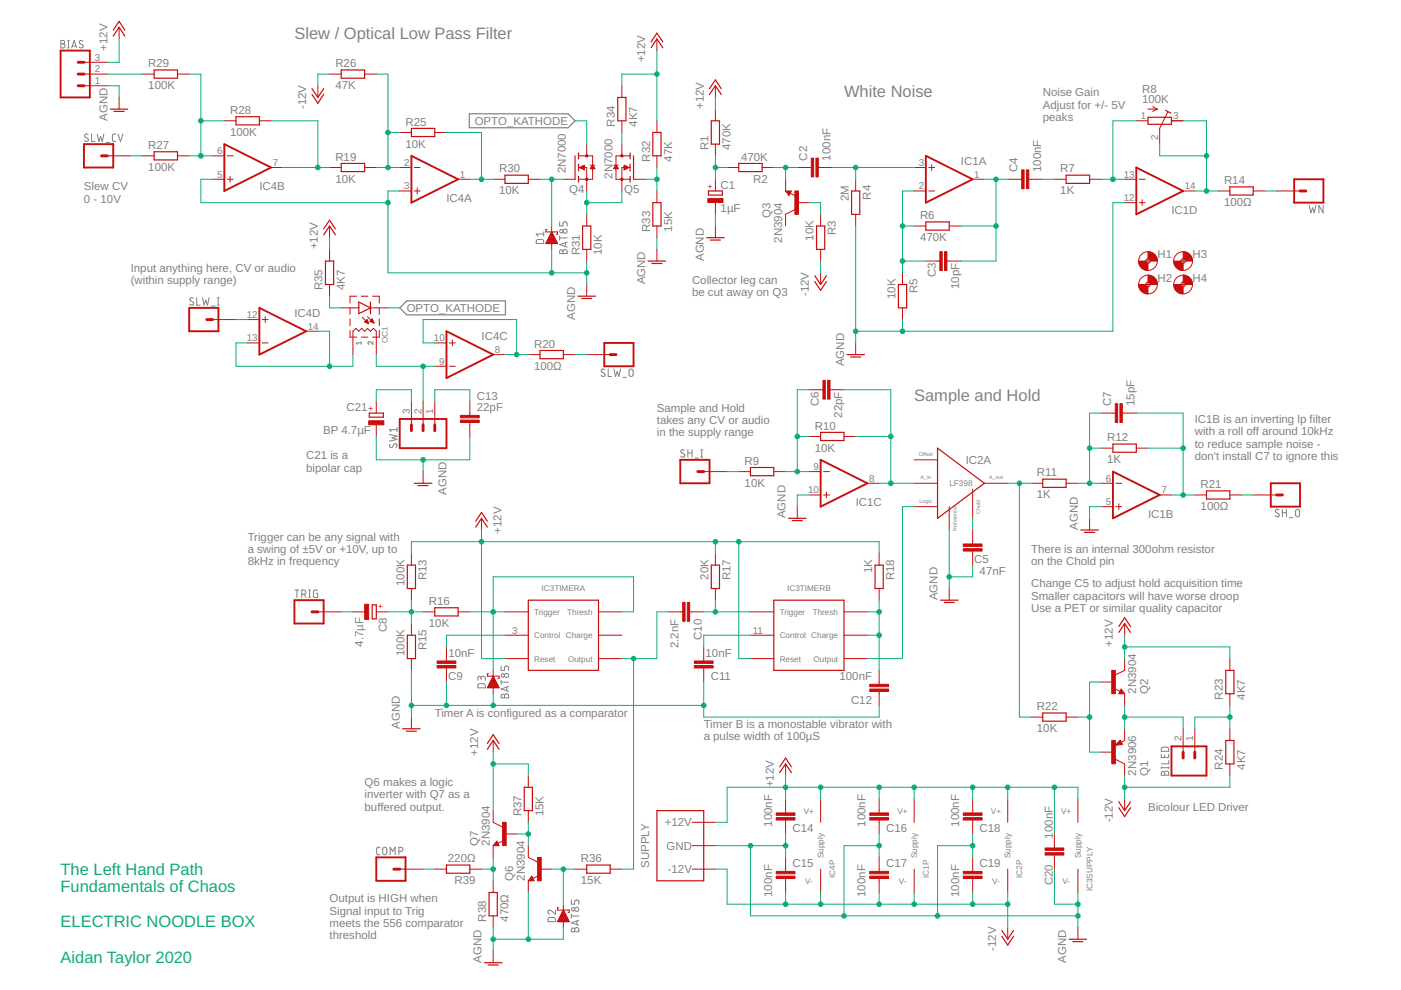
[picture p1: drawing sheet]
<svg xmlns="http://www.w3.org/2000/svg" width="297mm" height="210mm" viewBox="0 0 297 210" stroke-linecap="round" stroke-linejoin="round" font-family="sans-serif">
<defs><g id="words">
<g font-size="3.5" fill="#808080">
<text x="62.4" y="8.3">Slew / Optical Low Pass Filter</text>
<text x="178.9" y="20.7">White Noise</text>
<text x="193.8" y="85.1">Sample and Hold</text>
</g>
<g font-size="3.5" fill="#0dab76">
<text x="12.8" y="185.5">The Left Hand Path</text>
<text x="12.8" y="189.2">Fundamentals of Chaos</text>
<text x="12.8" y="196.6">ELECTRIC NOODLE BOX</text>
<text x="12.8" y="204.1">Aidan Taylor 2020</text>
</g>
<g font-size="2.4" fill="#808080">
<text x="22.8" y="10.7" transform="rotate(-90 22.8 10.7)">+12V</text>
<text x="31.4" y="14.2">R29</text>
<text x="71.1" y="14.2">R26</text>
<text x="136.8" y="13.2" transform="rotate(-90 136.8 13.2)">+12V</text>
<text x="31.4" y="18.9">100K</text>
<text x="64.9" y="23.1" transform="rotate(-90 64.9 23.1)">-12V</text>
<text x="71.1" y="18.9">47K</text>
<text x="149.2" y="23.1" transform="rotate(-90 149.2 23.1)">+12V</text>
<text x="221.1" y="20.4">Noise Gain</text>
<text x="221.1" y="23">Adjust for +/- 5V</text>
<text x="242.2" y="21.9">100K</text>
<text x="242.2" y="19.8">R8</text>
<text x="22.8" y="25.6" transform="rotate(-90 22.8 25.6)">AGND</text>
<text x="48.8" y="28.8">100K</text>
<text x="48.8" y="24.1">R28</text>
<text x="86" y="26.6">R25</text>
<text x="100.6" y="26.5">OPTO_KATHODE</text>
<text x="130.4" y="26.9" transform="rotate(-90 130.4 26.9)">R34</text>
<text x="135.1" y="26.9" transform="rotate(-90 135.1 26.9)">4K7</text>
<text x="221.1" y="25.6">peaks</text>
<text x="31.4" y="31.6">R27</text>
<text x="71.1" y="34.1">R19</text>
<text x="86" y="31.3">10K</text>
<text x="137.8" y="34.3" transform="rotate(-90 137.8 34.3)">R32</text>
<text x="142.5" y="34.3" transform="rotate(-90 142.5 34.3)">47K</text>
<text x="150.2" y="31.8" transform="rotate(-90 150.2 31.8)">R1</text>
<text x="154.9" y="31.8" transform="rotate(-90 154.9 31.8)">470K</text>
<text x="157.1" y="34">470K</text>
<text x="171.1" y="34" transform="rotate(-90 171.1 34)">C2</text>
<text x="176.1" y="34" transform="rotate(-90 176.1 34)">100nF</text>
<text x="203.7" y="34.9">IC1A</text>
<text x="17.8" y="40.4">Slew CV</text>
<text x="31.4" y="36.3">100K</text>
<text x="55" y="40.4">IC4B</text>
<text x="71.1" y="38.8">10K</text>
<text x="105.8" y="41.2">10K</text>
<text x="105.8" y="36.5">R30</text>
<text x="119.9" y="36.8" transform="rotate(-90 119.9 36.8)">2N7000</text>
<text x="120.7" y="41">Q4</text>
<text x="129.9" y="37.9" transform="rotate(-90 129.9 37.9)">2N7000</text>
<text x="132.3" y="41">Q5</text>
<text x="152.8" y="40">C1</text>
<text x="159.7" y="38.7">R2</text>
<text x="215.8" y="36.5" transform="rotate(-90 215.8 36.5)">C4</text>
<text x="220.7" y="36.5" transform="rotate(-90 220.7 36.5)">100nF</text>
<text x="224.8" y="41.2">1K</text>
<text x="224.8" y="36.5">R7</text>
<text x="259.5" y="39">R14</text>
<text x="17.8" y="43">0 - 10V</text>
<text x="94.7" y="42.8">IC4A</text>
<text x="152.8" y="45">1µF</text>
<text x="163.3" y="46.2" transform="rotate(-90 163.3 46.2)">Q3</text>
<text x="179.9" y="42.6" transform="rotate(-90 179.9 42.6)">2M</text>
<text x="184.6" y="42.4" transform="rotate(-90 184.6 42.4)">R4</text>
<text x="195.1" y="46.5">R6</text>
<text x="248.4" y="45.3">IC1D</text>
<text x="259.5" y="43.7">100Ω</text>
<text x="67.4" y="52.9" transform="rotate(-90 67.4 52.9)">+12V</text>
<text x="137.8" y="49.2" transform="rotate(-90 137.8 49.2)">R33</text>
<text x="142.5" y="49.2" transform="rotate(-90 142.5 49.2)">15K</text>
<text x="165.8" y="51.5" transform="rotate(-90 165.8 51.5)">2N3904</text>
<text x="172.5" y="51" transform="rotate(-90 172.5 51)">10K</text>
<text x="177.2" y="49.8" transform="rotate(-90 177.2 49.8)">R3</text>
<text x="195.1" y="51.1">470K</text>
<text x="27.7" y="57.7">Input anything here, CV or audio</text>
<text x="122.9" y="54.1" transform="rotate(-90 122.9 54.1)">R31</text>
<text x="127.6" y="54.1" transform="rotate(-90 127.6 54.1)">10K</text>
<text x="149.2" y="55.4" transform="rotate(-90 149.2 55.4)">AGND</text>
<text x="198.4" y="58.8" transform="rotate(-90 198.4 58.8)">C3</text>
<text x="245.4" y="54.8">H1</text>
<text x="245.4" y="59.7">H2</text>
<text x="252.8" y="54.8">H3</text>
<text x="252.8" y="59.7">H4</text>
<text x="27.7" y="60.3">(within supply range)</text>
<text x="68.4" y="61.6" transform="rotate(-90 68.4 61.6)">R35</text>
<text x="73.1" y="61.6" transform="rotate(-90 73.1 61.6)">4K7</text>
<text x="136.8" y="60.3" transform="rotate(-90 136.8 60.3)">AGND</text>
<text x="146.7" y="60.2">Collector leg can</text>
<text x="146.7" y="62.8">be cut away on Q3</text>
<text x="171.5" y="62.8" transform="rotate(-90 171.5 62.8)">-12V</text>
<text x="189.9" y="63.4" transform="rotate(-90 189.9 63.4)">10K</text>
<text x="194.5" y="62.2" transform="rotate(-90 194.5 62.2)">R5</text>
<text x="203.4" y="61.3" transform="rotate(-90 203.4 61.3)">10pF</text>
<text x="62.4" y="67.1">IC4D</text>
<text x="86.2" y="66.1">OPTO_KATHODE</text>
<text x="121.9" y="67.8" transform="rotate(-90 121.9 67.8)">AGND</text>
<text x="102.1" y="72.1">IC4C</text>
<text x="113.3" y="73.7">R20</text>
<text x="178.9" y="77.7" transform="rotate(-90 178.9 77.7)">AGND</text>
<text x="113.3" y="78.4">100Ω</text>
<text x="73.5" y="87.1">C21</text>
<text x="101.1" y="87.2">22pF</text>
<text x="101.1" y="84.7">C13</text>
<text x="139.3" y="87.3">Sample and Hold</text>
<text x="139.3" y="89.9">takes any CV or audio</text>
<text x="173.6" y="86.1" transform="rotate(-90 173.6 86.1)">C6</text>
<text x="178.6" y="88.6" transform="rotate(-90 178.6 88.6)">22pF</text>
<text x="235.6" y="86.1" transform="rotate(-90 235.6 86.1)">C7</text>
<text x="240.6" y="86.1" transform="rotate(-90 240.6 86.1)">15pF</text>
<text x="253.3" y="89.7">IC1B is an inverting lp filter</text>
<text x="68.5" y="92.1">BP 4.7µF</text>
<text x="139.3" y="92.5">in the supply range</text>
<text x="172.7" y="95.8">10K</text>
<text x="172.7" y="91.1">R10</text>
<text x="234.7" y="93.6">R12</text>
<text x="253.3" y="92.3">with a roll off around 10kHz</text>
<text x="253.3" y="94.9">to reduce sample noise -</text>
<text x="64.9" y="97.4">C21 is a</text>
<text x="64.9" y="100">bipolar cap</text>
<text x="157.9" y="98.5">R9</text>
<text x="204.7" y="98.4">IC2A</text>
<text x="219.9" y="101">R11</text>
<text x="234.7" y="98.2">1K</text>
<text x="253.3" y="97.5">don't install C7 to ignore this</text>
<text x="94.7" y="104.9" transform="rotate(-90 94.7 104.9)">AGND</text>
<text x="157.9" y="103.2">10K</text>
<text x="181.4" y="107.3">IC1C</text>
<text x="219.9" y="105.7">1K</text>
<text x="254.6" y="103.5">R21</text>
<text x="106.3" y="113.2" transform="rotate(-90 106.3 113.2)">+12V</text>
<text x="166.6" y="109.9" transform="rotate(-90 166.6 109.9)">AGND</text>
<text x="228.5" y="112.4" transform="rotate(-90 228.5 112.4)">AGND</text>
<text x="243.4" y="109.8">IC1B</text>
<text x="254.6" y="108.2">100Ω</text>
<text x="52.5" y="114.6">Trigger can be any signal with</text>
<text x="52.5" y="117.2">a swing of ±5V or +10V, up to</text>
<text x="52.5" y="119.8">8kHz in frequency</text>
<text x="206.6" y="119.4">C5</text>
<text x="218.6" y="117.2">There is an internal 300ohm resistor</text>
<text x="218.6" y="119.8">on the Chold pin</text>
<text x="85.7" y="124.3" transform="rotate(-90 85.7 124.3)">100K</text>
<text x="90.4" y="123" transform="rotate(-90 90.4 123)">R13</text>
<text x="150.2" y="122.9" transform="rotate(-90 150.2 122.9)">20K</text>
<text x="154.9" y="123" transform="rotate(-90 154.9 123)">R17</text>
<text x="184.9" y="121.6" transform="rotate(-90 184.9 121.6)">1K</text>
<text x="189.6" y="123" transform="rotate(-90 189.6 123)">R18</text>
<text x="207.7" y="121.9">47nF</text>
<text x="218.6" y="124.5">Change C5 to adjust hold acquisition time</text>
<text x="90.9" y="128.3">R16</text>
<text x="198.8" y="127.3" transform="rotate(-90 198.8 127.3)">AGND</text>
<text x="218.6" y="127.1">Smaller capacitors will have worse droop</text>
<text x="218.6" y="129.7">Use a PET or similar quality capacitor</text>
<text x="77" y="137.1" transform="rotate(-90 77 137.1)">4.7µF</text>
<text x="82" y="134" transform="rotate(-90 82 134)">C8</text>
<text x="90.4" y="137.9" transform="rotate(-90 90.4 137.9)">R15</text>
<text x="90.9" y="133">10K</text>
<text x="143.9" y="137.4" transform="rotate(-90 143.9 137.4)">2.2nF</text>
<text x="148.8" y="135.7" transform="rotate(-90 148.8 135.7)">C10</text>
<text x="236" y="137.2" transform="rotate(-90 236 137.2)">+12V</text>
<text x="85.7" y="139.1" transform="rotate(-90 85.7 139.1)">100K</text>
<text x="95.1" y="139.3">10nF</text>
<text x="149.6" y="139.3">10nF</text>
<text x="95" y="144.2">C9</text>
<text x="150.7" y="144.2">C11</text>
<text x="178" y="144.2">100nF</text>
<text x="180.4" y="149.2">C12</text>
<text x="240.9" y="147.1" transform="rotate(-90 240.9 147.1)">2N3904</text>
<text x="243.4" y="147.1" transform="rotate(-90 243.4 147.1)">Q2</text>
<text x="259.3" y="148.3" transform="rotate(-90 259.3 148.3)">R23</text>
<text x="264" y="148.3" transform="rotate(-90 264 148.3)">4K7</text>
<text x="84.7" y="154.5" transform="rotate(-90 84.7 154.5)">AGND</text>
<text x="92.2" y="152">Timer A is configured as a comparator</text>
<text x="149.2" y="154.4">Timer B is a monostable vibrator with</text>
<text x="219.9" y="155.3">10K</text>
<text x="219.9" y="150.6">R22</text>
<text x="101.4" y="160.3" transform="rotate(-90 101.4 160.3)">+12V</text>
<text x="149.2" y="157">a pulse width of 100µS</text>
<text x="77.3" y="166.7">Q6 makes a logic</text>
<text x="164.1" y="166.9" transform="rotate(-90 164.1 166.9)">+12V</text>
<text x="240.9" y="164.4" transform="rotate(-90 240.9 164.4)">2N3906</text>
<text x="243.4" y="164.4" transform="rotate(-90 243.4 164.4)">Q1</text>
<text x="259.3" y="163.2" transform="rotate(-90 259.3 163.2)">R24</text>
<text x="264" y="163.2" transform="rotate(-90 264 163.2)">4K7</text>
<text x="77.3" y="169.3">inverter with Q7 as a</text>
<text x="77.3" y="171.9">buffered output.</text>
<text x="110.5" y="173.1" transform="rotate(-90 110.5 173.1)">R37</text>
<text x="115.2" y="173.1" transform="rotate(-90 115.2 173.1)">15K</text>
<text x="243.4" y="171.9">Bicolour LED Driver</text>
<text x="101.4" y="179.3" transform="rotate(-90 101.4 179.3)">Q7</text>
<text x="103.8" y="179.3" transform="rotate(-90 103.8 179.3)">2N3904</text>
<text x="141" y="175.2">+12V</text>
<text x="163.7" y="175.3" transform="rotate(-90 163.7 175.3)">100nF</text>
<text x="168" y="176.5">C14</text>
<text x="183.5" y="175.3" transform="rotate(-90 183.5 175.3)">100nF</text>
<text x="187.9" y="176.5">C16</text>
<text x="203.4" y="175.3" transform="rotate(-90 203.4 175.3)">100nF</text>
<text x="207.7" y="176.5">C18</text>
<text x="223.2" y="177.8" transform="rotate(-90 223.2 177.8)">100nF</text>
<text x="236" y="174.4" transform="rotate(-90 236 174.4)">-12V</text>
<text x="95" y="182.8">220Ω</text>
<text x="123.2" y="182.8">R36</text>
<text x="137.7" y="184" transform="rotate(-90 137.7 184)">SUPPLY</text>
<text x="141.3" y="180.2">GND</text>
<text x="141.6" y="185.1">-12V</text>
<text x="168" y="183.9">C15</text>
<text x="187.9" y="183.9">C17</text>
<text x="207.7" y="183.9">C19</text>
<text x="69.9" y="191.3">Output is HIGH when</text>
<text x="96.4" y="187.5">R39</text>
<text x="108.8" y="186.7" transform="rotate(-90 108.8 186.7)">Q6</text>
<text x="111.3" y="186.7" transform="rotate(-90 111.3 186.7)">2N3904</text>
<text x="123.2" y="187.5">15K</text>
<text x="163.7" y="190.2" transform="rotate(-90 163.7 190.2)">100nF</text>
<text x="183.5" y="190.2" transform="rotate(-90 183.5 190.2)">100nF</text>
<text x="203.4" y="190.2" transform="rotate(-90 203.4 190.2)">100nF</text>
<text x="223.2" y="187.7" transform="rotate(-90 223.2 187.7)">C20</text>
<text x="69.9" y="193.9">Signal input to Trig</text>
<text x="69.9" y="196.5">meets the 556 comparator</text>
<text x="103.1" y="195.4" transform="rotate(-90 103.1 195.4)">R38</text>
<text x="107.8" y="195.4" transform="rotate(-90 107.8 195.4)">470Ω</text>
<text x="69.9" y="199.1">threshold</text>
<text x="211.2" y="201.6" transform="rotate(-90 211.2 201.6)">-12V</text>
<text x="102.1" y="204.1" transform="rotate(-90 102.1 204.1)">AGND</text>
<text x="226" y="204.1" transform="rotate(-90 226 204.1)">AGND</text>
</g>
<g font-size="2.1" fill="#808080">
<text x="20.1" y="17.8">1</text>
<text x="20.1" y="15.3">2</text>
<text x="20.1" y="12.9">3</text>
<text x="241.9" y="25.3">1</text>
<text x="245.5" y="29.6" transform="rotate(-90 245.5 29.6)">2</text>
<text x="248.7" y="25.3">3</text>
<text x="46" y="32.7">6</text>
<text x="57.8" y="35.2">7</text>
<text x="85.7" y="35.2">2</text>
<text x="194.8" y="35.2">3</text>
<text x="46" y="37.7">5</text>
<text x="85.7" y="40.1">3</text>
<text x="97.5" y="37.7">1</text>
<text x="194.8" y="40.1">2</text>
<text x="206.6" y="37.7">1</text>
<text x="238.2" y="37.7">13</text>
<text x="251.2" y="40.1">14</text>
<text x="238.2" y="42.6">12</text>
<text x="52.3" y="67.4">12</text>
<text x="65.3" y="69.9">14</text>
<text x="52.3" y="72.4">13</text>
<text x="92" y="72.4">10</text>
<text x="93.1" y="77.3">9</text>
<text x="104.9" y="74.8">8</text>
<text x="86.9" y="87.8" transform="rotate(-90 86.9 87.8)">3</text>
<text x="89.4" y="87.8" transform="rotate(-90 89.4 87.8)">2</text>
<text x="91.8" y="87.8" transform="rotate(-90 91.8 87.8)">1</text>
<text x="172.5" y="99.6">9</text>
<text x="171.3" y="104.6">10</text>
<text x="184.3" y="102.1">8</text>
<text x="234.5" y="102.1">6</text>
<text x="234.5" y="107.1">5</text>
<text x="246.2" y="104.6">7</text>
<text x="108.6" y="134.3">3</text>
<text x="159.6" y="134.3">11</text>
<text x="250.5" y="157.2" transform="rotate(-90 250.5 157.2)">2</text>
<text x="253" y="157.2" transform="rotate(-90 253 157.2)">1</text>
</g>
<g font-size="1.7" fill="#c90d0c">
<text x="151.1" y="40.1" transform="rotate(-90 151.1 40.1)">+</text>
<text x="79.2" y="87.2" transform="rotate(-90 79.2 87.2)">+</text>
<text x="80.2" y="129.2">+</text>
</g>
<g font-size="1.7" fill="#808080">
<text x="82.3" y="72.7" transform="rotate(-90 82.3 72.7)">OC1</text>
<text x="201.3" y="103.1">LF398</text>
<text x="114.8" y="125.4">IC3TIMERA</text>
<text x="166.9" y="125.4">IC3TIMERB</text>
<text x="113.3" y="130.3">Trigger</text>
<text x="120.2" y="130.4">Thresh</text>
<text x="165.3" y="130.3">Trigger</text>
<text x="172.3" y="130.4">Thresh</text>
<text x="113.3" y="135.3">Control Charge</text>
<text x="165.3" y="135.3">Control Charge</text>
<text x="113.3" y="140.3">Reset</text>
<text x="120.4" y="140.3">Output</text>
<text x="165.3" y="140.3">Reset</text>
<text x="172.5" y="140.3">Output</text>
<text x="170.4" y="172.5">V+</text>
<text x="190.3" y="172.5">V+</text>
<text x="210.1" y="172.5">V+</text>
<text x="225" y="172.5">V+</text>
<text x="174.6" y="182" transform="rotate(-90 174.6 182)">Supply</text>
<text x="194.4" y="182" transform="rotate(-90 194.4 182)">Supply</text>
<text x="214.3" y="182" transform="rotate(-90 214.3 182)">Supply</text>
<text x="229.1" y="182" transform="rotate(-90 229.1 182)">Supply</text>
<text x="170.7" y="187.4">V-</text>
<text x="177.1" y="186.2" transform="rotate(-90 177.1 186.2)">IC4P</text>
<text x="190.5" y="187.4">V-</text>
<text x="196.9" y="186.2" transform="rotate(-90 196.9 186.2)">IC1P</text>
<text x="210.4" y="187.4">V-</text>
<text x="216.7" y="186.2" transform="rotate(-90 216.7 186.2)">IC2P</text>
<text x="225.2" y="187.4">V-</text>
<text x="231.6" y="189" transform="rotate(-90 231.6 189)">IC3SUPPLY</text>
</g>
<g font-size="1.1" fill="#808080">
<text x="194.8" y="96.7">Offset</text>
<text x="195.2" y="101.6">A_in</text>
<text x="209.7" y="101.6">A_out</text>
<text x="195" y="106.6">Logic</text>
<text x="202.9" y="112.5" transform="rotate(-90 202.9 112.5)">Reference</text>
<text x="207.8" y="108.9" transform="rotate(-90 207.8 108.9)">Chold</text>
</g>
</g></defs>
<g fill="none" stroke="#808080" stroke-width=".21">
<path d="M12.9 8.6h.5a.36 .36 0 0 1 .3 .3 .36 .36 0 0 1-.3 .4 .43 .43 0 0 1 .4 .4 .43 .43 0 0 1-.4 .5h-.5zM12.9 9.3h.5M14.3 10.2h.4M14.3 8.6h.4M14.5 8.6v1.6M15.2 10.2l.5-1.6 .6 1.6M15.3 9.8h.8M17.6 8.7l-.4-.1-.4 .3 .1 .3 .6 .3a.4 .4 0 0 1 0 .6 .4 .4 0 0 1-.6 0l-.1-.2M18.7 28.6l-.2-.2a.37 .37 0 0 0-.5 .2 .37 .37 0 0 0 .1 .5l.5 .2a.43 .43 0 0 1-.1 .7 .43 .43 0 0 1-.6-.2M19.4 28.4v1.6h.7M20.6 28.4l.4 1.6 .3-1.1 .4 1.1 .3-1.6M22.5 30.2h.7"/>
<path d="M24.5 28.4h-.5l-.2 .4 .1 1 .1 .2h.5M25 28.4l.5 1.6 .6-1.6M113.8 50.9l1.2-.1 .3 .2v.6h-1.6zM115.3 49.2v.9M115.3 49.6h-1.6l.3 .5M118.7 47.1v.8h.7v-.5a.46 .46 0 0 1 .4-.4 .46 .46 0 0 1 .4 .4v.5M118.7 50v.9M118.7 50.4h1.5M118.8 53.1l.3-.1 .3 .3a.44 .44 0 0 1 .4-.4 .44 .44 0 0 1 .4 .4v.5h-1.5zM119.4 53.3v.5M119.8 51.5v.8M120.2 51.3l-1.5 .6 1.5 .5"/>
<path d="M277.6 43.5l.3 1.6 .4-1 .3 1 .4-1.6M280.5 43.5v1.6l-.9-1.6v1.6M41 63.2a.39 .39 0 0 0-.6 0 .39 .39 0 0 0 0 .6l.5 .3a.39 .39 0 0 1 0 .6 .39 .39 0 0 1-.6-.1l-.1-.1M41.7 63.1v1.6h.7M42.9 63.1l.4 1.6 .3-1.1 .4 1.1 .3-1.6M44.9 64.9h.7M46.1 64.7h.4M46.1 63.1h.4M46.3 63.1v1.6M76.6 72.7h-1.1l.3 .3M76.6 72.4v.6M79.1 72.4v.6l-.6-.5a.28 .28 0 0 0-.5 .1 .28 .28 0 0 0 .3 .4"/>
<path d="M128.2 78.4l-.2-.1a.37 .37 0 0 0-.5 .1 .37 .37 0 0 0 .1 .5l.5 .3a.4 .4 0 0 1 .1 .6 .4 .4 0 0 1-.6-.1l-.2-.1M128.9 78.2v1.6h.7M130.2 78.2l.3 1.6 .4-1 .3 1 .4-1.6M133.5 78.4l.3-.2 .4 .3v.9a.43 .43 0 0 1-.4 .4 .43 .43 0 0 1-.4-.4zM82.6 92.1l1.6 .4-1.1 .3 1.1 .4-1.6 .3M82.7 94.1l-.1 .6 .3 .2 .3-.1 .3-.6a.4 .4 0 0 1 .6 0 .4 .4 0 0 1 0 .6l-.2 .2M84.2 91.1h-1.6l.3 .4M84.2 90.7v.8M132.1 80h.7M145.1 95.5l-.2-.1a.38 .38 0 0 0-.5 .1 .38 .38 0 0 0 .1 .5l.5 .3a.4 .4 0 0 1 .1 .6 .4 .4 0 0 1-.6-.1l-.2-.1M145.8 95.4v1.5M145.8 96.1h.9"/>
<path d="M146.7 95.4v1.5M147.3 97.1h.8M148.6 96.9h.3M148.6 95.4h.3M148.8 95.4v1.5M271.1 108.1a.4 .4 0 0 0-.5-.1 .4 .4 0 0 0-.1 .6l.6 .4a.43 .43 0 0 1-.1 .6 .43 .43 0 0 1-.6-.3M271.9 108v1.6M271.9 108.7h.9M272.8 108v1.6M273.4 109.7h.7M274.8 108.1l.3-.1 .3 .1 .1 1a.43 .43 0 0 1-.4 .5 .43 .43 0 0 1-.4-.5zM62.5 125.1h.9"/>
<path d="M62.9 125.1v1.6M64 126h.4a.44 .44 0 0 0 .5-.5 .44 .44 0 0 0-.5-.4h-.4v1.6M64.5 126l.4 .7M65.5 125.1h.3M65.5 126.7h.3M65.6 125.1v1.6M67.4 125.1h-.7l-.2 .2v1l.2 .4h.7v-.9h-.3M101.4 145.1l1.2-.1 .2 .2 .1 .6h-1.6zM102 143.8a.45 .45 0 0 1 .4-.4 .45 .45 0 0 1 .5 .4v.5M102 144.1v-.4a.35 .35 0 0 0-.3-.3 .35 .35 0 0 0-.4 .3v.6M106.3 141.2v.9h.7v-.5a.45 .45 0 0 1 .4-.4 .45 .45 0 0 1 .4 .4v.5M106.3 144.2v.9"/>
<path d="M106.3 144.6h1.5M106.4 147.3l.3-.1 .3 .3a.45 .45 0 0 1 .4-.4 .45 .45 0 0 1 .4 .4v.5h-1.5zM107 147.5v.5M107.4 145.7v.8M107.8 145.5l-1.5 .6 1.5 .5M246.2 159.9v.7h1.6v-.7M246.3 158.5h1.2l.3 .2v.6h-1.6zM80.6 179.6l-.5 .1-.2 .3v1l.2 .2h.5M81.3 179.8l.3-.2 .3 .2 .1 1a.44 .44 0 0 1-.4 .4 .44 .44 0 0 1-.5-.4zM246.2 162.6v.3M246.2 162.8h1.6M246.3 163.7l.4-.1 .2 .3a.44 .44 0 0 1 .5-.4 .44 .44 0 0 1 .4 .4v.5h-1.6z"/>
<path d="M246.9 160.1v.5M246.9 163.9v.5M247.8 161.2v.7h-1.6M247.8 162.6v.3M82.7 181.2v-1.6l.5 .9 .6-.9v1.6M84.6 180.5h.4a.43 .43 0 0 0 .4-.4 .43 .43 0 0 0-.4-.5h-.4v1.6M116.3 194.7l.3-.2 .9 .1 .2 .2 .1 .6h-1.6zM117.8 193v.8l-.9-.7a.44 .44 0 0 0-.7 .1 .44 .44 0 0 0 .3 .6M121.1 190.8v.9h.7v-.5a.46 .46 0 0 1 .5-.4 .46 .46 0 0 1 .4 .4v.5M121.1 193.8v.9M121.1 194.2h1.6M121.2 196.8h.4l.2 .3a.44 .44 0 0 1 .5-.4 .44 .44 0 0 1 .4 .4v.4h-1.6z"/>
<path d="M121.8 197.1v.4M122.3 195.2v.8M122.7 195.1l-1.6 .5 1.6 .6"/>
<circle cx="119" cy="49" r=".35"/>
<circle cx="119.8" cy="49" r=".44"/>
<circle cx="106.6" cy="143.2" r=".36"/>
<circle cx="107.4" cy="143.2" r=".44"/>
<circle cx="121.5" cy="192.8" r=".35"/>
<circle cx="122.3" cy="192.8" r=".44"/>
</g>
<path d="M99.5 24.1h20.9l1.5 1.5-1.5 1.5h-20.9zM84.8 65.3l1.4-1.5h21v3h-21z" fill="none" stroke="#808080" stroke-width=".25"/>
<g fill="none" stroke="#c90d0c" stroke-width=".25">
<path d="M24 7.6l1.3-1.8 1.2 1.8M24 6.4l1.3-1.9 1.2 1.9M32.7 14.8h4.9v1.8h-4.9zM66.1 18.8l1.3 1.9 1.2-1.9M72.3 14.8h5v1.8h-5zM138 10.1l1.3-1.8 1.2 1.8M138 8.9l1.3-1.9 1.2 1.9M150.4 18.8l1.3-1.9 1.2 1.9M23.4 23.1h3.7M24.2 23.6h2.1M32.7 32.2h4.9v1.7h-4.9zM50 24.7h5v1.8h-5z"/>
<path d="M66.1 20l1.3 1.9 1.2-1.9M72.3 34.6h5v1.8h-5zM87.2 27.2h5v1.8h-5zM107.1 37.1h4.9v1.8h-4.9zM121.9 33v5M122.7 32.4v1.3M122.7 34.8v1.5M122.7 37.4v1.2M131 20.7h1.7v4.9h-1.7zM133.6 32.4v1.3M133.6 34.8v1.5M133.6 37.4v1.2"/>
<path d="M134.3 33v5M138.4 28.1h1.7v4.9h-1.7zM150.4 20l1.3-1.8 1.2 1.8M150.8 25.6h1.7v5h-1.7zM156.6 34.6h5v1.8h-5zM226 37.1h5v1.8h-5zM243.4 24.9h5v1.5h-5zM247.1 23.4l1.1 .6M260.8 39.6h4.9v1.8h-4.9zM68.6 49.8l1.3-1.9 1.2 1.9M68.6 48.5l1.3-1.8 1.2 1.8M69 55.4h1.7v4.9h-1.7z"/>
<path d="M123.5 47.9h1.8v5h-1.8zM137.4 55.4h3.7M138.2 55.9h2.2M138.4 43h1.7v4.9h-1.7zM149.8 50.4h3.7M150.2 40.5h3v.9h-3zM150.6 50.9h2.1M167.5 40.6h-.7l.5 .6 .2-.5h-.3l.1 .3M172.7 58.5l1.3 1.8 1.2-1.8M172.7 59.7l1.3 1.9 1.2-1.9M173.1 47.9h1.8v5h-1.8zM180.6 40.5h1.7v4.9h-1.7z"/>
<path d="M196.3 47.1h5v1.7h-5zM76.1 64l2.4 1.3-2.4 1.2zM78.5 64v2.5M114.5 74.3h4.9v1.8h-4.9zM122.6 62.8h3.7M123.3 63.3h2.2M179.6 75.2h3.7M180.4 75.7h2.1M190.5 60.3h1.7v5h-1.7zM78.3 87.6h3v.9h-3zM159.1 99.1h5v1.8h-5zM174 91.7h4.9v1.7h-4.9z"/>
<path d="M198.8 95l9.9 7.5-9.9 7.4zM236 94.1h4.9v1.8h-4.9zM86.4 119.8h1.7v5h-1.7zM87.8 102.5h3.8M88.6 103h2.2M100.9 111.8l1.2-1.9 1.2 1.9M100.9 110.5l1.2-1.9 1.2 1.9M150.8 119.8h1.7v5h-1.7zM167.2 109.9h3.7M168 110.4h2.1M185.5 119.8h1.8v5h-1.8zM221.1 101.6h4.9v1.7h-4.9z"/>
<path d="M229.2 112.4h3.7M229.9 112.9h2.2M255.8 104.1h5v1.7h-5zM78.9 128.2h.9v3h-.9zM86.4 134.7h1.7v4.9h-1.7zM92.2 128.9h4.9v1.7h-4.9zM112 127.3h14.9v14.8h-14.9zM164.1 127.3h14.8v14.8h-14.8zM199.4 127.3h3.7M200.2 127.7h2.1M237.2 134.1l1.2-1.9 1.3 1.9M237.2 132.8l1.2-1.8 1.3 1.8"/>
<path d="M85.4 154.5h3.7M86.1 155h2.2M103.3 158.9l1.3-1.9 1.2 1.9M103.3 157.6l1.3-1.8 1.2 1.8M221.1 151.2h4.9v1.7h-4.9zM237.4 157.6h-.3l.3-.2 .3 .3-1 .2 .7-.8 .4 .6M237.7 146.6l.1 .2h-.4l.3-.5 .5 .7h-.8M259.9 142.1h1.7v5h-1.7zM259.9 157h1.7v5h-1.7zM105.3 178.8l-.1 .3h.4l-.3-.5-.5 .6h.8M111.1 166.9h1.8v5h-1.8zM139.3 171.9h9.9v14.9h-9.9z"/>
<path d="M165.3 163.8l1.3-1.8 1.2 1.8M165.3 162.6l1.3-1.9 1.2 1.9M237.2 170l1.2 1.9 1.3-1.9M237.2 171.3l1.2 1.8 1.3-1.8M94.7 183.4h4.9v1.7h-4.9zM103.7 189.2h1.7v5h-1.7zM112.8 186.2l-.2 .3h.4l-.2-.5-.5 .6h.7M124.4 183.4h5v1.7h-5zM212.4 197.3l1.3 1.8 1.2-1.8M212.4 198.5l1.3 1.9 1.2-1.9M226.7 199.1h3.7M227.5 199.6h2.1"/>
<path d="M102.7 204.1h3.7M103.5 204.6h2.1"/>
</g>
<g fill="none" stroke="#c90d0c" stroke-width=".21">
<path d="M17.8 15.7h5M17.8 18.2h5M17.8 13.2h5M25.3 5.8v2.5M30.2 15.7h2.5M37.6 15.7h2.5M67.4 18.2v2.5M69.9 15.7h2.4M77.3 15.7h2.5M131.8 18.2v2.5M139.3 8.3v2.4M151.7 18.2v2.5"/>
<path d="M22.8 33h4.9M25.3 20.7v2.4M30.2 33h2.5M37.6 33h2.5M45.1 38h2.5M45.1 33h2.5M47.6 25.6h2.4M48.2 38h1.2M48.2 33h1.2M48.8 37.4v1.2M55 25.6h2.5M57.5 35.5h2.4"/>
<path d="M69.9 35.5h2.4M77.3 35.5h2.5M84.8 35.5h2.4M84.8 28.1h2.4M87.8 35.5h1.3M88.5 39.9v1.2M92.2 28.1h2.5M97.1 38h2.5M104.6 38h2.5M112 38h2.5M119.4 38h2.5M122.7 35.5h1.7v5"/>
<path d="M122.7 33h2.9v5h-2.9M122.9 35.5l1-.5v1zM123 35.6h.9M123 35.5h.9M123.3 35.7h.6M123.3 35.3h.6M123.5 35.8h.4M123.5 35.2h.4M123.7 35.9h.2M123.8 35.1h.1M124.4 30.6v2.4M125.2 35h.9"/>
<path d="M125.2 35.7h.9M125.3 35.6h.7M125.3 35.5h.6M125.4 35.3h.5M125.5 35.2h.3M125.6 35.1h.1M125.6 35l.5 .8h-.9zM130.1 35h1M130.2 35.7h.8M130.2 35.6h.8M130.3 35.5h.6M130.4 35.3h.4"/>
<path d="M130.5 35.2h.2M130.6 35.1h.1M130.6 35l.5 .8h-1zM131.8 25.6v2.5M131.8 30.6v2.4M132.3 35.9h.2M132.3 35.8h.5M132.3 35.7h.7M132.3 35.6h.9M132.3 35.5h.9M132.3 35.3h.7M132.3 35.2h.4"/>
<path d="M132.3 35.1h.2M132.3 35l1 .5-1 .5zM133.6 35.5h-1.8v5M133.6 33h-3v5h3M134.3 38h2.5M139.3 25.6v2.5M139.3 33v2.5M151.7 23.1v2.5M151.7 30.6v2.4M151.7 38v2.5M154.2 35.5h2.4M161.6 35.5h2.5"/>
<path d="M166.6 38v2.5M169 35.5h3M173.5 35.5h3M181.4 38v2.5M193.8 35.5h2.5M196.9 35.5h1.3M197.5 34.9v1.3M206.2 38h2.5M213.7 38h2.9M218.1 38h3M223.6 38h2.4M231 38h2.5"/>
<path d="M238.4 38h2.5M240.9 25.6h2.5M241.6 38h1.2M243.4 23.1h2M244.4 22.6l1 .5M245.4 23.1l-1 .5M247.6 23.8l-1.7 3.4v3.4M248.4 25.6h2.4M69.9 47.9v2.5M69.9 52.9v2.5M84.8 40.5h2.4M87.8 40.5h1.3"/>
<path d="M115.8 51.5h2.3M115.9 51.4h2.2M115.9 51.3h2.1M116 48.7h-.3v.5h2.5v.5h-.2M116 51.1h2M116 51h1.9M116.1 50.9h1.7M116.2 50.8h1.6M116.2 50.7h1.5M116.3 50.5h1.4M116.3 50.4h1.3M116.4 50.3h1.1"/>
<path d="M116.5 50.2h1M116.5 50.1h.9M116.6 50h.8M116.6 49.8h.7M116.7 49.7h.6M116.7 49.6h.5M116.8 49.5h.3M116.9 49.4h.2M116.9 49.3h.1M117 47.9v1.3M117 51.6v1.3M117 49.2l1.2 2.4h-2.5z"/>
<path d="M124.4 45.4v2.5M124.4 52.9v2.5M139.3 40.5v2.5M139.3 47.9v2.5M139.3 52.9v2.5M151.7 43v2.4M151.7 47.9v2.5M166.6 40.5h1.2l-.5 1zM167.5 41l1.2 .6M168.5 44.4l-1.9 1v2.5M169 43h2.5M174 45.4v2.5"/>
<path d="M174 52.9v2.5M174 57.8v2.5M181.4 45.4v2.5M191.3 57.8v2.5M193.8 40.5h2.5M193.8 47.9h2.5M196.3 55.4h3M196.9 40.5h1.3M200.8 55.4h2.9M201.3 47.9h2.4M238.4 43h2.5M241.6 43h1.2"/>
<path d="M242.2 42.4v1.2M242.9 55.4h1M243.4 54.9v1M243.4 59.8v1M250.3 55.4h1M250.8 40.5h2.5M250.8 54.9v1M250.8 59.8v1M258.3 40.5h2.5M265.7 40.5h2.5M270.7 40.5h4.9M45.1 67.8h4.9"/>
<path d="M52.5 67.8h2.5M52.5 72.7h2.5M55.6 67.8h1.3M55.6 72.7h1.3M56.2 67.1v1.3M64.9 70.2h2.5M69.9 60.3v2.5M72.3 65.3h3.8M74.2 70v1.5h1.4M74.2 65.2v1.5M74.2 67.6v1.5M74.8 75.2v-5l.6-.6 .7 .6 .6-.6 .6 .6 .6-.6 .6 .6 .7-.6 .6 .6v5"/>
<path d="M75.6 62.8h-1.4v1.4M76.6 71.5h1.4M76.6 62.8h1.4M76.8 67.3l1.4 1.3M77.3 68.2l.5-.4 .4 .8zM77.3 68.2h.7M77.4 68.1h.6M77.5 68.3h.5M77.6 68h.3M77.7 67.9h.2M77.8 68.5h.3M77.9 67.1l1.4 1.4"/>
<path d="M78 68.6h.1M78.4 68.1l.9 .4M78.4 68.1h.7M78.5 65.3h3.8M78.6 68h.5M78.6 68.2h.6M78.7 67.9h.3M78.8 67.8h.2M78.9 68.3h.3M78.9 67.6l-.5 .5M78.9 67.6l.4 .9M78.9 67.6h.1"/>
<path d="M79 62.8h1.4v1.4M79.2 68.5h.1M80.4 70v1.5h-1.4M80.4 65.2v1.5M80.4 67.6v1.5M92.2 72.7h2.5M92.2 77.7h2.5M95.3 72.7h1.2M95.3 77.7h1.2M95.9 72.1v1.2M104.6 75.2h2.5M112 75.2h2.5"/>
<path d="M119.4 75.2h2.5M124.4 75.2h5M124.4 60.3v2.5M181.4 72.7v2.5M191.3 65.3v2.5M242.9 60.3h1M250.3 60.3h1M79.8 85.1v2.5M79.8 90.1v2.4M87.2 85.1v5M89.7 85.1v5M89.7 100v2.5"/>
<path d="M92.2 85.1v5M99.6 85.1v3M99.6 89.6v2.9M149.2 100h5M156.6 100h2.5M164.1 100h2.5M171.5 100h2.5M171.5 92.5h2.5M171.5 82.6h3M174.6 100h1.3M176 82.6h2.9M178.9 92.5h2.5"/>
<path d="M193.8 97.5h5M233.5 95h2.5M233.5 87.6h3M238 87.6h2.9M240.9 95h2.5M87.2 117.3v2.5M102.1 109.9v2.5M151.7 117.3v2.5M169 107.4v2.5M171.5 104.9h2.5M174.6 104.9h1.3M175.2 104.3v1.3"/>
<path d="M183.9 102.5h2.5M186.4 117.3v2.5M193.8 102.5h5M193.8 107.4h5M201.3 107.4v5M206.2 103.7v6.2M206.2 112.4v3M206.2 116.8v3M208.7 102.5h5M218.6 102.5h2.5M226 102.5h2.5M231 109.9v2.5"/>
<path d="M233.5 102.5h2.5M233.5 107.4h2.5M236.6 102.5h1.2M236.6 107.4h1.2M237.2 106.8v1.2M245.9 104.9h2.5M253.3 104.9h2.5M260.8 104.9h2.4M265.7 104.9h5M67.4 129.7h4.9M74.8 129.7h2.5M79.8 129.7h2.5"/>
<path d="M87.2 124.8v2.5M87.2 132.2v2.5M87.2 139.6v2.5M89.7 129.7h2.5M94.7 137.2v2.9M97.1 129.7h2.5M107.1 129.7h4.9M107.1 134.7h4.9M107.1 139.6h4.9M126.9 129.7h4.9M126.9 134.7h4.9M126.9 139.6h4.9"/>
<path d="M141.8 129.7h2.9M146.2 129.7h3M149.2 137.2v2.9M151.7 124.8v2.5M159.1 129.7h5M159.1 134.7h5M159.1 139.6h5M178.9 129.7h5M178.9 134.7h5M178.9 139.6h5M186.4 124.8v2.5M201.3 124.8v2.5"/>
<path d="M238.4 139.6v2.5l-1.9 1M238.4 132.2v2.5M260.8 139.6v2.5M87.2 152v2.5M94.7 141.6v3M103.4 145.8h2.4M103.4 145.7h2.3M103.5 145.5h2.2M103.5 145.4h2.1M103.6 142.9h-.3v.5h2.5v.5h-.2M103.6 145.3h2M103.7 145.2h1.8"/>
<path d="M103.7 145.1h1.7M103.8 145h1.6M103.8 144.8h1.5M103.9 144.7h1.4M103.9 144.6h1.3M104 144.5h1.1M104.1 144.4h1M104.1 144.3h.9M104.2 144.1h.8M104.2 144h.7M104.3 143.9h.5M104.4 143.8h.4"/>
<path d="M104.4 143.7h.3M104.5 143.6h.2M104.5 143.4h.1M104.6 142.1v1.3M104.6 145.8v1.3M104.6 157v2.5M104.6 143.4l1.2 2.4h-2.5zM149.2 141.6v3M186.4 142.1v3M186.4 146.6v3M218.6 152h2.5M226 152h2.5"/>
<path d="M233.5 144.6h2.5M233.5 159.5h2.5M236.3 146l1.2 .6M237.5 157l.5 .8-1.5 .2zM237.7 146.1l.7 1h-1.2zM238.4 147.1v2.5M238.4 154.5v2.5l-.7 .4M250.8 154.5v5M253.3 154.5v5M260.8 147.1v2.5M260.8 154.5v2.5M104.6 171.9v2.4l2 1"/>
<path d="M104.6 179.3v2.5M105.3 178.3l.5 1h-1.2zM106.7 178.2l-1.1 .6M107.1 176.8h2.4M112 179.3v2.5l2 1M112 164.4v2.5M112 171.9v2.4M146.7 174.3h5M146.7 179.3h5M166.6 162v2.4M166.6 169.4v3M166.6 173.9v2.9"/>
<path d="M174 169.4v4.9M186.4 169.4v3M186.4 173.9v2.9M193.8 169.4v4.9M206.2 169.4v3M206.2 173.9v2.9M213.7 169.4v4.9M223.6 176.8v3M228.5 169.4v4.9M236.5 161l1.9 1v2.4M238.4 169.4v2.5M260.8 162v2.4"/>
<path d="M84.8 184.3h4.9M92.2 184.3h2.5M99.6 184.3h2.5M104.6 186.8v2.4M104.6 194.2v2.5M112 186.8v2.4M112.8 185.8l.4 1h-1.2zM114.2 185.7l-1.2 .6M114.5 184.3h2.5M118.2 195.4h2.5M118.3 195.3h2.3M118.3 195.2h2.2"/>
<path d="M118.4 195h2.1M118.4 192.4h-.2v.6h2.5v.4h-.3M118.5 194.9h1.9M118.5 194.8h1.9M118.6 194.7h1.7M118.6 194.6h1.7M118.7 194.5h1.5M118.7 194.3h1.4M118.8 194.2h1.3M118.9 194.1h1.1M118.9 194h1.1M119 193.9h.9"/>
<path d="M119 193.8h.8M119.1 193.6h.7M119.2 193.5h.5M119.2 193.4h.5M119.3 193.3h.3M119.3 193.2h.2M119.4 193h.1M119.4 191.7v1.3M119.4 195.4v1.3M119.4 193l1.3 2.4h-2.5zM121.9 184.3h2.5M129.4 184.3h2.4"/>
<path d="M146.7 184.3h5M166.6 181.8v3M166.6 186.2v3M174 184.3v4.9M186.4 181.8v3M186.4 186.2v3M193.8 184.3v4.9M206.2 181.8v3M206.2 186.2v3M213.7 184.3v4.9M213.7 196.7v2.4M223.6 181.3v3"/>
<path d="M228.5 184.3v4.9M228.5 196.7v2.4M104.6 201.6v2.5"/>
<circle cx="243.4" cy="55.4" r="1.99"/>
<circle cx="243.4" cy="55.4" r=".49"/>
<circle cx="250.8" cy="55.4" r="1.99"/>
<circle cx="250.8" cy="55.4" r=".49"/>
<circle cx="243.4" cy="60.3" r="1.99"/>
<circle cx="243.4" cy="60.3" r=".49"/>
<circle cx="250.8" cy="60.3" r="1.99"/>
<circle cx="250.8" cy="60.3" r=".49"/>
</g>
<g fill="#c90d0c" stroke="#c90d0c" stroke-width=".21">
<path d="M168.5 40.5h.8v4.9h-.8z"/>
<path d="M150.1 42.1h3.2v.8h-3.2z"/>
<path d="M173 33.5h.5v4h-.5z"/>
<path d="M172 33.5h.5v4h-.5z"/>
<path d="M200.3 53.4h.5v3.9h-.5z"/>
<path d="M199.3 53.4h.5v3.9h-.5z"/>
<path d="M217.6 36h.5v4h-.5z"/>
<path d="M216.6 36h.5v4h-.5z"/>
<path d="M204.2 115.3h4v.5h-4z"/>
<path d="M204.2 116.3h4v.5h-4z"/>
<path d="M175.5 80.6h.5v4h-.5z"/>
<path d="M174.5 80.6h.5v4h-.5z"/>
<path d="M237.4 85.6h.6v4h-.6z"/>
<path d="M236.5 85.6h.5v4h-.5z"/>
<path d="M77.3 128.1h.9v3.2h-.9z"/>
<path d="M92.7 140.1h3.9v.6h-3.9z"/>
<path d="M92.7 141.1h3.9v.5h-3.9z"/>
<path d="M144.7 127.7h.5v4h-.5z"/>
<path d="M145.7 127.7h.5v4h-.5z"/>
<path d="M147.2 140.1h4v.6h-4z"/>
<path d="M147.2 141.1h4v.5h-4z"/>
<path d="M184.4 145.1h4v.5h-4z"/>
<path d="M184.4 146.1h4v.5h-4z"/>
<path d="M97.6 88.1h4v.5h-4z"/>
<path d="M97.6 89.1h4v.5h-4z"/>
<path d="M164.6 172.4h4v.5h-4z"/>
<path d="M164.6 173.4h4v.5h-4z"/>
<path d="M164.6 184.8h4v.5h-4z"/>
<path d="M164.6 185.8h4v.5h-4z"/>
<path d="M184.4 172.4h4v.5h-4z"/>
<path d="M184.4 173.4h4v.5h-4z"/>
<path d="M184.4 184.8h4v.5h-4z"/>
<path d="M184.4 185.8h4v.5h-4z"/>
<path d="M204.2 172.4h4v.5h-4z"/>
<path d="M204.2 173.4h4v.5h-4z"/>
<path d="M204.2 184.8h4v.5h-4z"/>
<path d="M204.2 185.8h4v.5h-4z"/>
<path d="M221.6 179.8h4v.5h-4z"/>
<path d="M221.6 180.8h4v.5h-4z"/>
<path d="M235.7 142.1h.8v5h-.8z"/>
<path d="M235.7 157h.8v4.9h-.8z"/>
<path d="M78.2 89.2h3.2v.9h-3.2z"/>
<path d="M114 181.8h.7v5h-.7z"/>
<path d="M106.6 174.3h.7v5h-.7z"/>
</g>
<g fill="none" stroke="#c90d0c" stroke-width=".4">
<path d="M12.8 10.7h6.2v10h-6.2zM17.8 30.6h6.2v4.9h-6.2zM47.6 30.6l9.9 4.9-9.9 5zM87.2 33l9.9 5-9.9 5zM196.3 33l9.9 5-9.9 5zM240.9 35.5l9.9 5-9.9 4.9zM274.4 38h6.2v5h-6.2zM40.1 65.3h6.2v4.9h-6.2zM55 65.3l9.9 4.9-9.9 5zM94.7 70.2l9.9 5-9.9 5zM128.1 72.7h6.2v5h-6.2zM84.8 88.8h9.9v6.2h-9.9z"/>
<path d="M144.2 97.5h6.2v5h-6.2zM174 97.5l9.9 5-9.9 4.9zM236 100l9.9 4.9-9.9 5zM269.4 102.5h6.2v4.9h-6.2zM62.4 127.3h6.2v4.9h-6.2zM248.4 158.2h7.4v6.2h-7.4zM79.8 181.8h6.2v5h-6.2z"/>
</g>
<g fill="none" stroke="#c90d0c" stroke-width=".61">
<path d="M16.6 13.2h1.2M16.6 15.7h1.2M16.6 18.2h1.2M21.5 33h1.3M275.6 40.5h1.3M43.8 67.8h1.3M129.4 75.2h1.2M87.2 90.1v1.2M89.7 90.1v1.2M92.2 90.1v1.2M148 100h1.2M270.7 104.9h1.2"/>
<path d="M66.1 129.7h1.3M250.8 159.5v1.2M253.3 159.5v1.2M83.5 184.3h1.3"/>
</g>
<g fill="#c90d0c" stroke="#c90d0c" stroke-width=".21">
<path d="M243.4 53.4a1.96 1.96 0 0 1 2 2h-1.5l-.2-.5h-.3z" fill-rule="evenodd"/>
<path d="M241.4 55.4h1.5l.1 .2 .4 .3v1.4a1.96 1.96 0 0 1-2-1.9z" fill-rule="evenodd"/>
<path d="M243.4 58.3a1.96 1.96 0 0 1 2 2h-1.5l-.2-.4-.3-.1z" fill-rule="evenodd"/>
<path d="M241.4 60.3h1.5l.1 .3 .4 .2v1.5a1.96 1.96 0 0 1-2-2z" fill-rule="evenodd"/>
<path d="M250.8 53.4a1.96 1.96 0 0 1 2 2h-1.5l-.1-.3-.4-.2z" fill-rule="evenodd"/>
<path d="M248.9 55.4h1.4l.1 .2 .4 .3v1.4a1.96 1.96 0 0 1-1.9-1.9z" fill-rule="evenodd"/>
<path d="M250.8 58.3a1.96 1.96 0 0 1 2 2h-1.5l-.1-.3-.4-.2z" fill-rule="evenodd"/>
<path d="M248.9 60.3h1.4l.2 .4 .3 .1v1.5a1.96 1.96 0 0 1-1.9-2z" fill-rule="evenodd"/>
<circle cx="124.4" cy="38" r=".25"/>
<circle cx="124.4" cy="33" r=".25"/>
<circle cx="131.8" cy="38" r=".25"/>
<circle cx="131.8" cy="33" r=".25"/>
</g>
<g fill="none" stroke="#0dab76" stroke-width=".21">
<path d="M22.8 15.7h7.4M22.8 18.2h2.5v2.5M25.3 8.3v4.9h-2.5M40.1 15.7h2.5v17.3M69.9 15.7h-2.5v2.5M79.8 15.7h2.5v19.8M139.3 10.7v14.9M139.3 15.7h-7.5v2.5M27.7 33h2.5M40.1 33h5M42.6 25.6h5M45.1 38h-2.5v5h39.7"/>
<path d="M57.5 25.6h9.9v9.9M59.9 35.5h10M79.8 35.5h5M82.3 28.1h2.5M94.7 28.1h7.4v9.9M99.6 38h5M114.5 38h4.9M117 38v9.9M121.9 25.6h2.5v5M131.8 28.1v2.5M136.8 38h2.5M139.3 35.5v5"/>
<path d="M151.7 20.7v2.4M151.7 33v5M151.7 35.5h2.5M164.1 35.5h4.9M166.6 35.5v2.5M176.5 35.5h17.3M181.4 35.5v2.5M208.7 38h5M211.2 38v17.4h-7.5M221.1 38h2.5M233.5 38h4.9M240.9 25.6h-4.9v12.4"/>
<path d="M245.9 30.6v2.4h9.9M250.8 25.6h5v14.9M69.9 50.4v2.5M84.8 40.5h-2.5v17.3h42.1M117 52.9v4.9M124.4 40.5v4.9M124.4 55.4v4.9M131.8 40.5v2.5h-7.4M139.3 50.4v2.5M151.7 45.4v2.5M171.5 43h2.5v2.4M174 55.4v2.4"/>
<path d="M181.4 47.9v24.8M191.3 55.4h5M191.3 47.9h2.5M193.8 40.5h-2.5v17.3M203.7 47.9h7.5M238.4 43h-2.4v27.2h-54.6M253.3 40.5h5M268.2 40.5h2.5M50 67.8h2.5M52.5 72.7h-2.5v5h24.8v-2.5M67.4 70.2h2.5v7.5M69.9 62.8v2.5h2.4"/>
<path d="M79.8 75.2v2.5h12.4M82.3 65.3h2.5M89.7 77.7v7.4M92.2 72.7h-2.5v-4.9h19.8v7.4M107.1 75.2h4.9M121.9 75.2h2.5M191.3 67.8v2.4M79.8 85.1v-2.5h7.4v2.5M79.8 92.5v5h19.8v-5M89.7 97.5v2.5M92.2 85.1v-2.5h7.4v2.5M154.2 100h2.4"/>
<path d="M166.6 100h4.9M169 92.5h2.5M171.5 82.6h-2.5v17.4M178.9 82.6h10v19.9M181.4 92.5h7.5M231 95h2.5M233.5 87.6h-2.5v14.9M240.9 87.6h9.9v17.3M243.4 95h7.4M87.2 117.3v-2.4h99.2v2.4M102.1 112.4v27.2h5M151.7 114.9v2.4"/>
<path d="M156.6 114.9v24.7h2.5M171.5 104.9h-2.5v2.5M186.4 102.5h7.4M193.8 107.4h-2.5v32.2h-7.4M201.3 112.4v12.4M206.2 109.9v2.5M206.2 119.8v2.5h-4.9M213.7 102.5h4.9M216.1 102.5v49.5h2.5M228.5 102.5h5M233.5 107.4h-2.5v2.5M248.4 104.9h4.9"/>
<path d="M263.2 104.9h2.5M72.3 129.7h2.5M82.3 129.7h7.4M87.2 127.3v4.9M99.6 129.7h7.5M107.1 134.7h-12.4v2.5M131.8 129.7h2.5v-7.4h-29.7v19.8M134.3 139.6v44.7h-2.5M141.8 129.7h-2.5v9.9h-7.5M149.2 129.7h9.9M151.7 127.3v2.4M159.1 134.7h-9.9v2.5"/>
<path d="M183.9 129.7h2.5M183.9 134.7h2.5M186.4 127.3v14.8M238.4 134.7v4.9M238.4 137.2h22.4v2.4M87.2 142.1v9.9M87.2 149.6h62M94.7 144.6v5M104.6 147.1v2.5M104.6 159.5v12.4M149.2 144.6v7.4h37.2v-2.4M228.5 152h2.5"/>
<path d="M233.5 144.6h-2.5v14.9h2.5M238.4 149.6v4.9M238.4 152h12.4v2.5M260.8 149.6v4.9M260.8 152h-7.5v2.5M104.6 162h7.4v2.4M109.5 176.8h2.5M112 174.3v5M151.7 179.3h14.9M159.1 179.3v14.9h69.4M166.6 164.4v5M166.6 176.8v5"/>
<path d="M174 166.9v2.5M186.4 166.9v2.5M186.4 176.8v5M186.4 179.3h-7.5v14.9M193.8 166.9v2.5M206.2 166.9v2.5M206.2 176.8v5M206.2 179.3h-7.4v14.9M213.7 166.9v2.5M223.6 166.9v9.9M228.5 169.4v-2.5h-74.3v7.4h-2.5M238.4 164.4v5"/>
<path d="M260.8 164.4v2.5h-22.4M89.7 184.3h2.5M102.1 184.3h2.5M104.6 181.8v5M104.6 196.7v4.9M112 189.2v9.9M117 184.3h4.9M119.4 196.7v2.4h-14.8M119.4 184.3v7.4M151.7 184.3h2.5v7.4h59.5M166.6 189.2v2.5M174 189.2v2.5"/>
<path d="M186.4 189.2v2.5M193.8 189.2v2.5M206.2 189.2v2.5M213.7 189.2v7.5M223.6 184.3v7.4h4.9M228.5 189.2v7.5"/>
</g>
<g fill="#0dab76" stroke="#0dab76" stroke-width=".21">
<circle cx="102.1" cy="114.9" r=".49"/>
<circle cx="151.7" cy="114.9" r=".49"/>
<circle cx="156.6" cy="114.9" r=".49"/>
<circle cx="174" cy="166.9" r=".49"/>
<circle cx="186.4" cy="166.9" r=".49"/>
<circle cx="193.8" cy="166.9" r=".49"/>
<circle cx="206.2" cy="166.9" r=".49"/>
<circle cx="213.7" cy="166.9" r=".49"/>
<circle cx="223.6" cy="166.9" r=".49"/>
<circle cx="166.6" cy="166.9" r=".49"/>
<circle cx="238.4" cy="137.2" r=".49"/>
<circle cx="139.3" cy="15.7" r=".49"/>
<circle cx="104.6" cy="162" r=".49"/>
<circle cx="181.4" cy="70.2" r=".49"/>
<circle cx="191.3" cy="70.2" r=".49"/>
<circle cx="201.3" cy="122.3" r=".49"/>
<circle cx="87.2" cy="149.6" r=".49"/>
<circle cx="94.7" cy="149.6" r=".49"/>
<circle cx="149.2" cy="149.6" r=".49"/>
<circle cx="104.6" cy="149.6" r=".49"/>
<circle cx="228.5" cy="191.7" r=".49"/>
<circle cx="228.5" cy="194.2" r=".49"/>
<circle cx="206.2" cy="179.3" r=".49"/>
<circle cx="198.8" cy="194.2" r=".49"/>
<circle cx="186.4" cy="179.3" r=".49"/>
<circle cx="166.6" cy="179.3" r=".49"/>
<circle cx="178.9" cy="194.2" r=".49"/>
<circle cx="159.1" cy="179.3" r=".49"/>
<circle cx="82.3" cy="43" r=".49"/>
<circle cx="124.4" cy="57.8" r=".49"/>
<circle cx="117" cy="57.8" r=".49"/>
<circle cx="89.7" cy="97.5" r=".49"/>
<circle cx="104.6" cy="199.1" r=".49"/>
<circle cx="112" cy="199.1" r=".49"/>
<circle cx="151.7" cy="35.5" r=".49"/>
<circle cx="166.6" cy="35.5" r=".49"/>
<circle cx="206.2" cy="191.7" r=".49"/>
<circle cx="193.8" cy="191.7" r=".49"/>
<circle cx="186.4" cy="191.7" r=".49"/>
<circle cx="174" cy="191.7" r=".49"/>
<circle cx="213.7" cy="191.7" r=".49"/>
<circle cx="166.6" cy="191.7" r=".49"/>
<circle cx="238.4" cy="166.9" r=".49"/>
<circle cx="181.4" cy="35.5" r=".49"/>
<circle cx="191.3" cy="55.4" r=".49"/>
<circle cx="191.3" cy="47.9" r=".49"/>
<circle cx="211.2" cy="47.9" r=".49"/>
<circle cx="211.2" cy="38" r=".49"/>
<circle cx="236" cy="38" r=".49"/>
<circle cx="255.8" cy="33" r=".49"/>
<circle cx="255.8" cy="40.5" r=".49"/>
<circle cx="169" cy="100" r=".49"/>
<circle cx="169" cy="92.5" r=".49"/>
<circle cx="188.9" cy="92.5" r=".49"/>
<circle cx="188.9" cy="102.5" r=".49"/>
<circle cx="216.1" cy="102.5" r=".49"/>
<circle cx="231" cy="102.5" r=".49"/>
<circle cx="231" cy="95" r=".49"/>
<circle cx="250.8" cy="104.9" r=".49"/>
<circle cx="250.8" cy="95" r=".49"/>
<circle cx="87.2" cy="129.7" r=".49"/>
<circle cx="104.6" cy="129.7" r=".49"/>
<circle cx="151.7" cy="129.7" r=".49"/>
<circle cx="134.3" cy="139.6" r=".49"/>
<circle cx="186.4" cy="129.7" r=".49"/>
<circle cx="186.4" cy="134.7" r=".49"/>
<circle cx="69.9" cy="77.7" r=".49"/>
<circle cx="89.7" cy="77.7" r=".49"/>
<circle cx="109.5" cy="75.2" r=".49"/>
<circle cx="231" cy="152" r=".49"/>
<circle cx="238.4" cy="152" r=".49"/>
<circle cx="260.8" cy="152" r=".49"/>
<circle cx="67.4" cy="35.5" r=".49"/>
<circle cx="82.3" cy="35.5" r=".49"/>
<circle cx="82.3" cy="28.1" r=".49"/>
<circle cx="42.6" cy="33" r=".49"/>
<circle cx="42.6" cy="25.6" r=".49"/>
<circle cx="102.1" cy="38" r=".49"/>
<circle cx="117" cy="38" r=".49"/>
<circle cx="124.4" cy="43" r=".49"/>
<circle cx="139.3" cy="38" r=".49"/>
<circle cx="112" cy="176.8" r=".49"/>
<circle cx="104.6" cy="184.3" r=".49"/>
<circle cx="119.4" cy="184.3" r=".49"/>
</g>
<use href="#words"/>
</svg>
